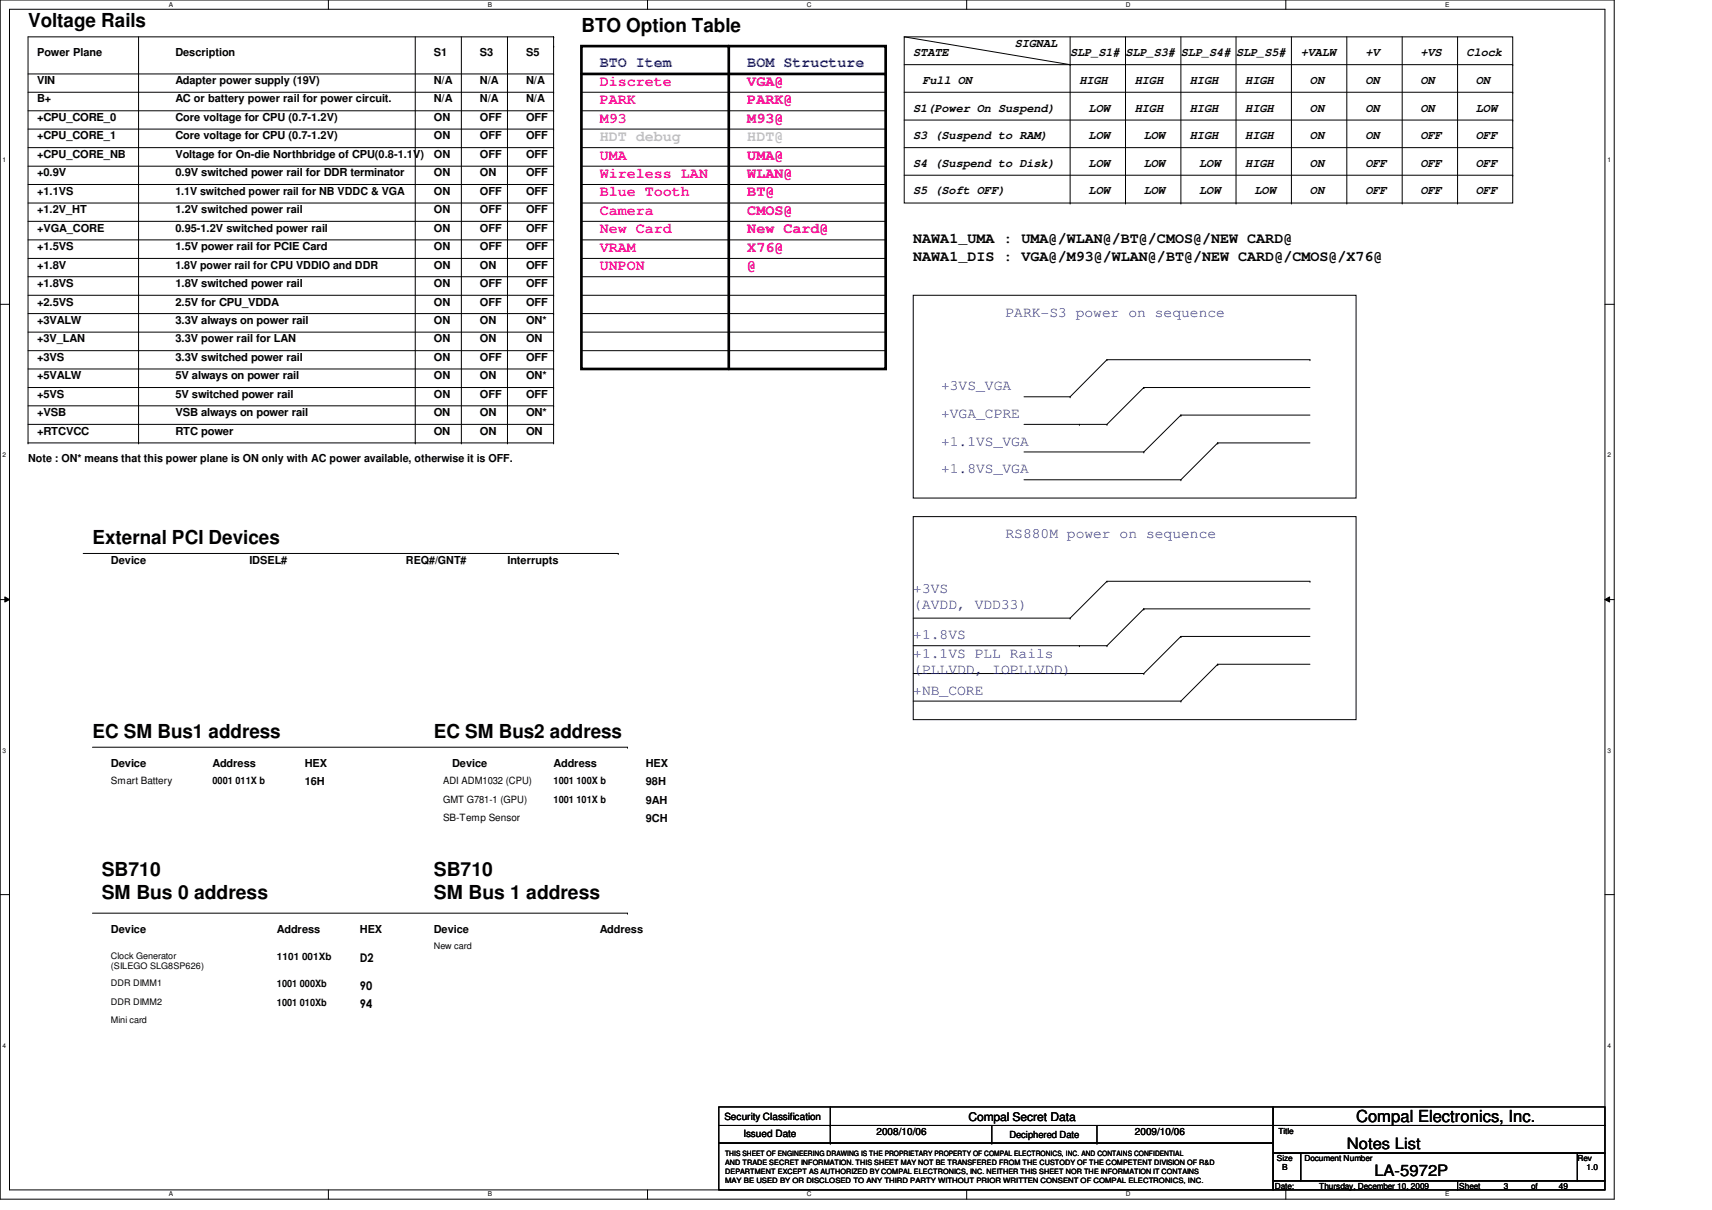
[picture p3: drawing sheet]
<svg xmlns="http://www.w3.org/2000/svg" width="297mm" height="210mm" viewBox="0 0 297 210" stroke-linecap="round" stroke-linejoin="round" font-family="sans-serif">
<defs><g id="words">
<g font-size="3.3">
<text x="4.9" y="4.7">Voltage Rails</text>
<text x="100.9" y="5.5">BTO Option Table</text>
<text x="16" y="94.4">External PCI Devices</text>
<text x="16" y="128">EC SM Bus1 address</text>
<text x="75.3" y="128">EC SM Bus2 address</text>
<text x="17.6" y="152">SB710</text>
<text x="17.6" y="156">SM Bus 0 address</text>
<text x="75.3" y="152">SB710</text>
<text x="75.3" y="156">SM Bus 1 address</text>
</g>
<text font-size="2.9" x="235.3" y="194.6">Compal Electronics, Inc.</text>
<g font-size="2.7">
<text x="233.7" y="199.3">Notes List</text>
<text x="238.5" y="204.1">LA-5972P</text>
</g>
<g font-size="2.5" fill="#00f">
<text x="104.1" y="11.7">BTO Item</text>
<text x="129.7" y="11.7">BOM Structure</text>
<text x="174.5" y="54.9">PARK-S3 power on sequence</text>
<text x="163.3" y="67.7">+3VS_VGA</text>
<text x="163.3" y="72.5">+VGA_CPRE</text>
<text x="163.3" y="77.3">+1.1VS_VGA</text>
<text x="163.3" y="82.1">+1.8VS_VGA</text>
<text x="174.5" y="93.3">RS880M power on sequence</text>
<text x="158.5" y="102.9">+3VS</text>
<text x="158.5" y="105.7">(AVDD, VDD33)</text>
<text x="158.5" y="110.9">+1.8VS</text>
<text x="158.5" y="114.1">+1.1VS PLL Rails</text>
<text x="158.5" y="116.8">(PLLVDD, IOPLLVDD)</text>
<text x="158.5" y="120.5">+NB_CORE</text>
</g>
<g font-size="2.5" fill="#f0f">
<text x="104.1" y="14.9">Discrete</text>
<text x="104.1" y="18.1">PARK</text>
<text x="104.1" y="21.3">M93</text>
<text x="104.1" y="27.7">UMA</text>
<text x="104.1" y="30.9">Wireless LAN</text>
<text x="104.1" y="34.1">Blue Tooth</text>
<text x="104.1" y="37.3">Camera</text>
<text x="104.1" y="40.5">New Card</text>
<text x="104.1" y="43.7">VRAM</text>
<text x="104.1" y="46.9">UNPON</text>
</g>
<g font-size="2.5" fill="#f00">
<text x="129.7" y="14.9">VGA@</text>
<text x="129.7" y="18.1">PARK@</text>
<text x="129.7" y="21.3">M93@</text>
<text x="129.7" y="27.7">UMA@</text>
<text x="129.7" y="30.9">WLAN@</text>
<text x="129.7" y="34.1">BT@</text>
<text x="129.7" y="37.3">CMOS@</text>
<text x="129.7" y="40.5">New Card@</text>
<text x="129.7" y="43.7">X76@</text>
<text x="129.7" y="46.9">@</text>
</g>
<g font-size="2.5" fill="#c0c0c0">
<text x="104.1" y="24.5">HDT debug</text>
<text x="129.7" y="24.5">HDT@</text>
</g>
<g font-size="2.5">
<text x="158.5" y="42.1">NAWA1_UMA : UMA@/WLAN@/BT@/CMOS@/NEW CARD@</text>
<text x="158.5" y="45.3">NAWA1_DIS : VGA@/M93@/WLAN@/BT@/NEW CARD@/CMOS@/X76@</text>
</g>
<g font-size="2.1">
<text x="158.5" y="9.7">STATE</text>
<text x="176.1" y="8.1">SIGNAL</text>
<text x="185.7" y="9.7">SLP_S1# SLP_S3#</text>
<text x="204.9" y="9.7">SLP_S4#</text>
<text x="214.5" y="9.7">SLP_S5#</text>
<text x="225.7" y="9.7">+VALW</text>
<text x="236.9" y="9.7">+V</text>
<text x="246.5" y="9.7">+VS</text>
<text x="254.5" y="9.7">Clock</text>
<text x="160.1" y="14.6">Full ON</text>
<text x="187.3" y="14.6">HIGH</text>
<text x="196.9" y="14.6">HIGH</text>
<text x="206.5" y="14.6">HIGH</text>
<text x="216.1" y="14.6">HIGH</text>
<text x="227.3" y="14.6">ON</text>
<text x="236.9" y="14.6">ON</text>
<text x="246.5" y="14.6">ON</text>
<text x="256.1" y="14.6">ON</text>
<text x="158.5" y="19.3">S1(Power On Suspend)</text>
<text x="188.9" y="19.3">LOW</text>
<text x="196.9" y="19.3">HIGH</text>
<text x="206.5" y="19.3">HIGH</text>
<text x="216.1" y="19.3">HIGH</text>
<text x="227.3" y="19.3">ON</text>
<text x="236.9" y="19.3">ON</text>
<text x="246.5" y="19.3">ON</text>
<text x="256.1" y="19.3">LOW</text>
<text x="158.5" y="24.1">S3 (Suspend to RAM)</text>
<text x="158.5" y="29">S4 (Suspend to Disk)</text>
<text x="188.9" y="29">LOW</text>
<text x="188.9" y="24.1">LOW</text>
<text x="198.5" y="29">LOW</text>
<text x="198.5" y="24.1">LOW</text>
<text x="206.5" y="24.1">HIGH</text>
<text x="208.1" y="29">LOW</text>
<text x="216.1" y="29">HIGH</text>
<text x="216.1" y="24.1">HIGH</text>
<text x="227.3" y="24.1">ON</text>
<text x="227.3" y="29">ON</text>
<text x="236.9" y="24.1">ON</text>
<text x="236.9" y="29">OFF</text>
<text x="246.5" y="24.1">OFF</text>
<text x="246.5" y="29">OFF</text>
<text x="256.1" y="24.1">OFF</text>
<text x="256.1" y="29">OFF</text>
<text x="158.5" y="33.7">S5 (Soft OFF)</text>
<text x="188.9" y="33.7">LOW</text>
<text x="198.5" y="33.7">LOW</text>
<text x="208.1" y="33.7">LOW</text>
<text x="217.7" y="33.7">LOW</text>
<text x="227.3" y="33.7">ON</text>
<text x="236.9" y="33.7">OFF</text>
<text x="246.5" y="33.7">OFF</text>
<text x="256.1" y="33.7">OFF</text>
<text x="62.4" y="166.9">D2</text>
<text x="62.4" y="171.7">90</text>
<text x="62.4" y="174.9">94</text>
<text x="168.1" y="194.4">Compal Secret Data</text>
</g>
<g font-size="1.9">
<text x="6.4" y="9.8">Power Plane</text>
<text x="30.4" y="9.8">Description</text>
<text x="75.3" y="9.8">S1</text>
<text x="83.3" y="9.8">S3</text>
<text x="91.3" y="9.8">S5</text>
<text x="6.4" y="14.6">VIN</text>
<text x="6.4" y="17.8">B+</text>
<text x="30.4" y="14.6">Adapter power supply (19V)</text>
<text x="30.4" y="17.8">AC or battery power rail for power circuit.</text>
<text x="75.3" y="14.6">N/A</text>
<text x="75.3" y="17.8">N/A</text>
<text x="83.3" y="17.8">N/A</text>
<text x="83.3" y="14.6">N/A</text>
<text x="91.3" y="17.8">N/A</text>
<text x="91.3" y="14.6">N/A</text>
<text x="6.4" y="21">+CPU_CORE_0</text>
<text x="30.4" y="21">Core voltage for CPU (0.7-1.2V)</text>
<text x="75.3" y="21">ON</text>
<text x="83.3" y="21">OFF</text>
<text x="91.3" y="21">OFF</text>
<text x="6.4" y="24.2">+CPU_CORE_1</text>
<text x="6.4" y="27.4">+CPU_CORE_NB</text>
<text x="30.4" y="24.2">Core voltage for CPU (0.7-1.2V)</text>
<text x="30.4" y="27.4">Voltage for On-die Northbridge of CPU(0.8-1.1V)</text>
<text x="75.3" y="24.2">ON</text>
<text x="75.3" y="27.4">ON</text>
<text x="83.3" y="24.2">OFF</text>
<text x="83.3" y="27.4">OFF</text>
<text x="91.3" y="24.2">OFF</text>
<text x="91.3" y="27.4">OFF</text>
<text x="6.4" y="33.8">+1.1VS</text>
<text x="6.4" y="30.6">+0.9V</text>
<text x="30.4" y="33.8">1.1V switched power rail for NB VDDC &amp; VGA</text>
<text x="30.4" y="30.6">0.9V switched power rail for DDR terminator</text>
<text x="75.3" y="33.8">ON</text>
<text x="75.3" y="30.6">ON</text>
<text x="83.3" y="33.8">OFF</text>
<text x="83.3" y="30.6">ON</text>
<text x="91.3" y="33.8">OFF</text>
<text x="91.3" y="30.6">OFF</text>
<text x="6.4" y="37">+1.2V_HT</text>
<text x="6.4" y="40.2">+VGA_CORE</text>
<text x="30.4" y="37">1.2V switched power rail</text>
<text x="30.4" y="40.2">0.95-1.2V switched power rail</text>
<text x="75.3" y="37">ON</text>
<text x="75.3" y="40.2">ON</text>
<text x="83.3" y="37">OFF</text>
<text x="83.3" y="40.2">OFF</text>
<text x="91.3" y="37">OFF</text>
<text x="91.3" y="40.2">OFF</text>
<text x="6.4" y="43.4">+1.5VS</text>
<text x="6.4" y="46.6">+1.8V</text>
<text x="30.4" y="46.6">1.8V power rail for CPU VDDIO and DDR</text>
<text x="30.4" y="43.4">1.5V power rail for PCIE Card</text>
<text x="75.3" y="46.6">ON</text>
<text x="75.3" y="43.4">ON</text>
<text x="83.3" y="46.6">ON</text>
<text x="83.3" y="43.4">OFF</text>
<text x="91.3" y="46.6">OFF</text>
<text x="91.3" y="43.4">OFF</text>
<text x="6.4" y="49.8">+1.8VS</text>
<text x="6.4" y="53">+2.5VS</text>
<text x="30.4" y="49.8">1.8V switched power rail</text>
<text x="30.4" y="53">2.5V for CPU_VDDA</text>
<text x="75.3" y="49.8">ON</text>
<text x="75.3" y="53">ON</text>
<text x="83.3" y="49.8">OFF</text>
<text x="83.3" y="53">OFF</text>
<text x="91.3" y="53">OFF</text>
<text x="91.3" y="49.8">OFF</text>
<text x="6.4" y="59.4">+3V_LAN</text>
<text x="6.4" y="56.2">+3VALW</text>
<text x="30.4" y="59.4">3.3V power rail for LAN</text>
<text x="30.4" y="56.2">3.3V always on power rail</text>
<text x="75.3" y="59.4">ON</text>
<text x="75.3" y="56.2">ON</text>
<text x="83.3" y="56.2">ON</text>
<text x="83.3" y="59.4">ON</text>
<text x="91.3" y="56.2">ON*</text>
<text x="91.3" y="59.4">ON</text>
<text x="6.4" y="62.6">+3VS</text>
<text x="6.4" y="65.8">+5VALW</text>
<text x="30.4" y="65.8">5V always on power rail</text>
<text x="30.4" y="62.6">3.3V switched power rail</text>
<text x="75.3" y="65.8">ON</text>
<text x="75.3" y="62.6">ON</text>
<text x="83.3" y="65.8">ON</text>
<text x="83.3" y="62.6">OFF</text>
<text x="91.3" y="65.8">ON*</text>
<text x="91.3" y="62.6">OFF</text>
<text x="6.4" y="69">+5VS</text>
<text x="30.4" y="69">5V switched power rail</text>
<text x="75.3" y="69">ON</text>
<text x="83.3" y="69">OFF</text>
<text x="91.3" y="69">OFF</text>
<text x="6.4" y="72.2">+VSB</text>
<text x="6.4" y="75.4">+RTCVCC</text>
<text x="30.4" y="72.2">VSB always on power rail</text>
<text x="30.4" y="75.4">RTC power</text>
<text x="75.3" y="72.2">ON</text>
<text x="75.3" y="75.4">ON</text>
<text x="83.3" y="75.4">ON</text>
<text x="83.3" y="72.2">ON</text>
<text x="91.3" y="75.4">ON</text>
<text x="91.3" y="72.2">ON*</text>
<text x="4.9" y="80.2">Note : ON* means that this power plane is ON only with AC power available, otherwise it is OFF.</text>
<text x="19.3" y="97.8">Device</text>
<text x="43.3" y="97.8">IDSEL#</text>
<text x="70.4" y="97.8">REQ#/GNT#</text>
<text x="88" y="97.8">Interrupts</text>
<text x="19.3" y="133">Device</text>
<text x="36.9" y="133">Address</text>
<text x="52.9" y="136.2">16H</text>
<text x="52.9" y="133">HEX</text>
<text x="78.4" y="133">Device</text>
<text x="96.1" y="133">Address</text>
<text x="112.1" y="133">HEX</text>
<text x="112.1" y="136.2">98H</text>
<text x="112.1" y="139.4">9AH</text>
<text x="112.1" y="142.6">9CH</text>
<text x="19.3" y="161.8">Device</text>
<text x="48" y="161.8">Address</text>
<text x="62.4" y="161.8">HEX</text>
<text x="75.3" y="161.8">Device</text>
<text x="104.1" y="161.8">Address</text>
</g>
<g font-size="1.7">
<text x="19.3" y="136">Smart Battery</text>
<text x="36.9" y="136">0001 011X b</text>
<text x="76.9" y="136">ADI ADM1032 (CPU)</text>
<text x="96.1" y="136">1001 100X b</text>
<text x="76.9" y="139.2">GMT G781-1 (GPU)</text>
<text x="76.9" y="142.5">SB-Temp Sensor</text>
<text x="96.1" y="139.2">1001 101X b</text>
<text x="48" y="166.5">1101 001Xb</text>
<text x="48" y="171.2">1001 000Xb</text>
<text x="48" y="174.5">1001 010Xb</text>
<text x="125.7" y="194.3">Security Classification</text>
<text x="129" y="197.3">Issued Date</text>
<text x="152.1" y="196.8">2008/10/06</text>
<text x="175.1" y="197.4">Deciphered Date</text>
<text x="196.9" y="196.8">2009/10/06</text>
</g>
<g font-size="1.6">
<text x="19.3" y="166.3">Clock Generator</text>
<text x="75.3" y="164.7">New card</text>
<text x="19.3" y="171.1">DDR DIMM1</text>
<text x="19.3" y="168.1">(SILEGO SLG8SP626)</text>
<text x="19.3" y="174.3">DDR DIMM2</text>
<text x="19.3" y="177.5">Mini card</text>
</g>
<g font-size="1.4">
<text x="221.8" y="196.8">Title</text>
<text x="221.5" y="201.4">Size</text>
<text x="222.5" y="203">B</text>
<text x="226.3" y="201.4">Document Number</text>
<text x="273.7" y="201.4">Rev</text>
<text x="275.3" y="203">1.0</text>
<text x="221.2" y="206.2">Date:</text>
<text x="228.9" y="206.2">Thursday, December 10, 2009</text>
<text x="253.2" y="206.2">Sheet</text>
<text x="260.9" y="206.2">3</text>
<text x="265.7" y="206.2">of</text>
<text x="270.5" y="206.2">49</text>
</g>
<g font-size="1.3">
<text x="125.8" y="203.6">DEPARTMENT EXCEPT AS AUTHORIZED BY COMPAL ELECTRONICS, INC. NEITHER THIS SHEET NOR THE INFORMATION IT CONTAINS</text>
<text x="125.8" y="200.6">THIS SHEET OF ENGINEERING DRAWING IS THE PROPRIETARY PROPERTY OF COMPAL ELECTRONICS, INC. AND CONTAINS CONFIDENTIAL</text>
<text x="125.8" y="202.1">AND TRADE SECRET INFORMATION. THIS SHEET MAY NOT BE TRANSFERED FROM THE CUSTODY OF THE COMPETENT DIVISION OF R&amp;D</text>
<text x="125.8" y="205.1">MAY BE USED BY OR DISCLOSED TO ANY THIRD PARTY WITHOUT PRIOR WRITTEN CONSENT OF COMPAL ELECTRONICS, INC.</text>
</g>
<g font-size="1.1">
<text x="29.3" y="1.1">A</text>
<text x="84.6" y="1.1">B</text>
<text x="140" y="1.1">C</text>
<text x="195.4" y="1.1">D</text>
<text x="250.7" y="1.1">E</text>
<text x=".5" y="28.2">1</text>
<text x="278.9" y="28.2">1</text>
<text x=".5" y="79.3">2</text>
<text x="278.9" y="79.3">2</text>
<text x=".5" y="130.6">3</text>
<text x="278.9" y="130.6">3</text>
<text x=".5" y="181.7">4</text>
<text x="278.9" y="181.7">4</text>
<text x="29.3" y="207.6">A</text>
<text x="84.6" y="207.6">B</text>
<text x="140" y="207.6">C</text>
<text x="195.4" y="207.6">D</text>
<text x="250.7" y="207.6">E</text>
</g>
</g></defs>
<path d="M0 0h280.1v208h-280.1zM1.6 1.6h276.9v204.8h-276.9z" fill="none" stroke="#000" stroke-width=".17"/>
<g fill="#fff">
<path d="M29.3 .2h.7v1.2h-.7z"/>
<path d="M29.3 206.6h.7v1.2h-.7z"/>
</g>
<path d="M57 0v1.6M57 206.4v1.6" fill="none" stroke="#000" stroke-width=".17"/>
<g fill="#fff">
<path d="M84.6 .2h.7v1.2h-.7z"/>
<path d="M84.6 206.6h.7v1.2h-.7z"/>
</g>
<path d="M112.3 0v1.6M112.3 206.4v1.6" fill="none" stroke="#000" stroke-width=".17"/>
<g fill="#fff">
<path d="M140 .2h.8v1.2h-.8z"/>
<path d="M140 206.6h.8v1.2h-.8z"/>
</g>
<path d="M167.7 0v1.6M167.7 206.4v1.6" fill="none" stroke="#000" stroke-width=".17"/>
<g fill="#fff">
<path d="M195.4 .2h.7v1.2h-.7z"/>
<path d="M195.4 206.6h.7v1.2h-.7z"/>
</g>
<path d="M223.1 0v1.6M223.1 206.4v1.6" fill="none" stroke="#000" stroke-width=".17"/>
<g fill="#fff">
<path d="M250.7 .2h.8v1.2h-.8z"/>
<path d="M250.7 206.6h.8v1.2h-.8z"/>
<path d="M.5 27.2h.6v1.2h-.6z"/>
<path d="M278.9 27.2h.6v1.2h-.6z"/>
<path d="M.5 78.4h.6v1.1h-.6z"/>
<path d="M278.9 78.4h.6v1.1h-.6z"/>
</g>
<path d="M0 52.8h1.6M278.5 52.8h1.6" fill="none" stroke="#000" stroke-width=".17"/>
<g fill="#fff">
<path d="M.5 129.6h.6v1.2h-.6z"/>
<path d="M278.9 129.6h.6v1.2h-.6z"/>
</g>
<path d="M0 104h1.6M.8 103.5l.8 .5-.8 .4zM278.5 104l.8-.5v.9zM278.5 104h1.6" fill="none" stroke="#000" stroke-width=".17"/>
<path d="M.8 103.5l.8 .5-.8 .4zM278.5 104l.8-.5v.9z" fill="#000"/>
<g fill="#fff">
<path d="M.5 180.8h.6v1.1h-.6z"/>
<path d="M278.9 180.8h.6v1.1h-.6z"/>
</g>
<g fill="none" stroke="#000" stroke-width=".17">
<path d="M4.9 16h91.2M4.9 19.2h91.2M4.9 12.8h91.2M24 6.4v70.4M72 6.4v70.4M80 6.4v70.4M88 6.4v70.4M96.1 12.8h.1M96.1 16h.1M96.1 19.2h.1M96.1 6.4h.1M96.1 8h.1"/>
<path d="M96.1 6.4h-91.2v70.4M96.1 6.4v70.4M100.9 16h52.8M100.9 19.2h52.8M153.7 16h.1M153.7 19.2h.1M156.9 6.4h105.6v28.8h-105.6zM156.9 11.2h105.6M156.9 16h105.6M156.9 6.4l28.8 4.8M185.7 11.2h.1M185.7 6.4v28.8"/>
<path d="M195.3 6.4v28.8M204.9 6.4v28.8M214.5 6.4v28.8M224.1 6.4v28.8M233.7 6.4v28.8M243.3 6.4v28.8M252.9 6.4v28.8M262.5 11.2h.1M262.5 16h.1M4.9 25.6h91.2M4.9 22.4h91.2M4.9 28.8h91.2"/>
<path d="M4.9 32h91.2M4.9 35.2h91.2M4.9 38.4h91.2M96.1 38.4h.1M96.1 22.4h.1M96.1 25.6h.1M96.1 35.2h.1M96.1 28.8h.1M96.1 32h.1M100.9 25.6h52.8M100.9 22.4h52.8M100.9 28.8h52.8"/>
<path d="M100.9 32h52.8M100.9 35.2h52.8M100.9 38.4h52.8M153.7 22.4h.1M153.7 25.6h.1M153.7 28.8h.1M153.7 32h.1M153.7 35.2h.1M153.7 38.4h.1M156.9 20.8h105.6M156.9 25.6h105.6M156.9 30.4h105.6"/>
<path d="M185.7 35.2h.1M195.3 35.2h.1M204.9 35.2h.1M214.5 35.2h.1M224.1 35.2h.1M233.7 35.2h.1M243.3 35.2h.1M252.9 35.2h.1M262.5 20.8h.1M262.5 25.6h.1M262.5 30.4h.1M4.9 57.6h91.2"/>
<path d="M4.9 48h91.2M4.9 44.8h91.2M4.9 54.4h91.2M4.9 41.6h91.2M4.9 51.2h91.2M96.1 57.6h.1M96.1 48h.1M96.1 44.8h.1M96.1 54.4h.1M96.1 41.6h.1M96.1 51.2h.1M100.9 57.6h52.8"/>
<path d="M100.9 48h52.8M100.9 44.8h52.8M100.9 54.4h52.8M100.9 41.6h52.8M100.9 51.2h52.8M153.7 44.8h.1M153.7 41.6h.1M153.7 48h.1M153.7 51.2h.1M153.7 54.4h.1M153.7 57.6h.1M158.4 51.2h76.9v35.2h-76.9z"/>
<path d="M4.9 76.8h.1M4.9 60.8h91.2M4.9 76.8h91.2M4.9 67.2h91.2M4.9 73.6h91.2M4.9 64h91.2M4.9 70.4h91.2M24 76.8h.1M72 76.8h.1M80 76.8h.1M88 76.8h.1M96.1 60.8h.1"/>
<path d="M96.1 76.8h.1M96.1 67.2h.1M96.1 73.6h.1M96.1 64h.1M96.1 70.4h.1M100.9 60.8h52.8M153.7 60.8h.1M177.7 73.6h14.4M177.7 68.8h8M177.7 78.4h20.8M185.7 68.8h.1M187.3 73.6h.1"/>
<path d="M192.1 62.4h.1M192.1 73.6h.1M192.1 62.4l-6.4 6.4M192.1 62.4h35.2M198.5 67.2h.1M198.5 78.4h.1M198.5 67.2h28.8M198.5 67.2l-6.4 6.4M204.9 72h.1M204.9 72l-6.4 6.4M204.9 72h22.4M211.3 76.8h.1"/>
<path d="M211.3 76.8h16M211.3 76.8l-6.4 6.4M227.3 62.4h.1M14.4 96h92.9M107.3 96h.1M158.4 89.6h76.9v35.2h-76.9zM177.7 83.2h27.2M204.9 83.2h.1M158.4 107.2h27.3M158.4 112h33.7M158.4 116.8h40.1M185.7 107.2h.1"/>
<path d="M187.3 112h.1M192.1 100.8h.1M192.1 112h.1M192.1 100.8l-6.4 6.4M192.1 100.8h35.2M198.5 105.6h.1M198.5 116.8h.1M198.5 105.6l-6.4 6.4M198.5 105.6h28.8M204.9 110.4h.1M204.9 110.4l-6.4 6.4M204.9 110.4h22.4"/>
<path d="M211.3 115.2h.1M211.3 115.2l-6.4 6.4M211.3 115.2h16M227.3 100.8h.1M16 129.6h92.9M108.9 129.6h.1M158.4 121.6h46.5M204.9 121.6h.1M0 155.2h1.6M16 158.4h92.9M108.9 158.4h.1M278.5 155.2h1.6"/>
<path d="M124.7 192h96.2v3.2h-96.2zM124.7 195.2h96.2v3.1h-96.2zM124.7 198.3h96.2v8.1h-96.2zM144.1 195.2h.1M144.1 198.3h.1M144.1 192v6.3M172.1 198.3h.1M172.1 195.2v3.1M190.3 198.3h.1M190.3 195.2v3.1M220.9 192h57.6v3.2h-57.6zM220.9 195.2h57.6v4.8h-57.6z"/>
<path d="M220.9 200h4.8v4.9h-4.8zM220.9 204.9h32v1.5h-32zM225.7 200h48v4.9h-48zM252.9 204.9h25.6v1.5h-25.6zM273.7 200h4.8v4.9h-4.8z"/>
</g>
<path d="M100.9 8h52.8v56h-52.8zM100.9 12.8h52.8M126.4 8v56" fill="none" stroke="#000" stroke-width=".47"/>
<g fill="#000">
<circle cx="126.4" cy="8" r=".23"/>
<circle cx="153.7" cy="12.8" r=".23"/>
</g>
<use href="#words"/>
</svg>
